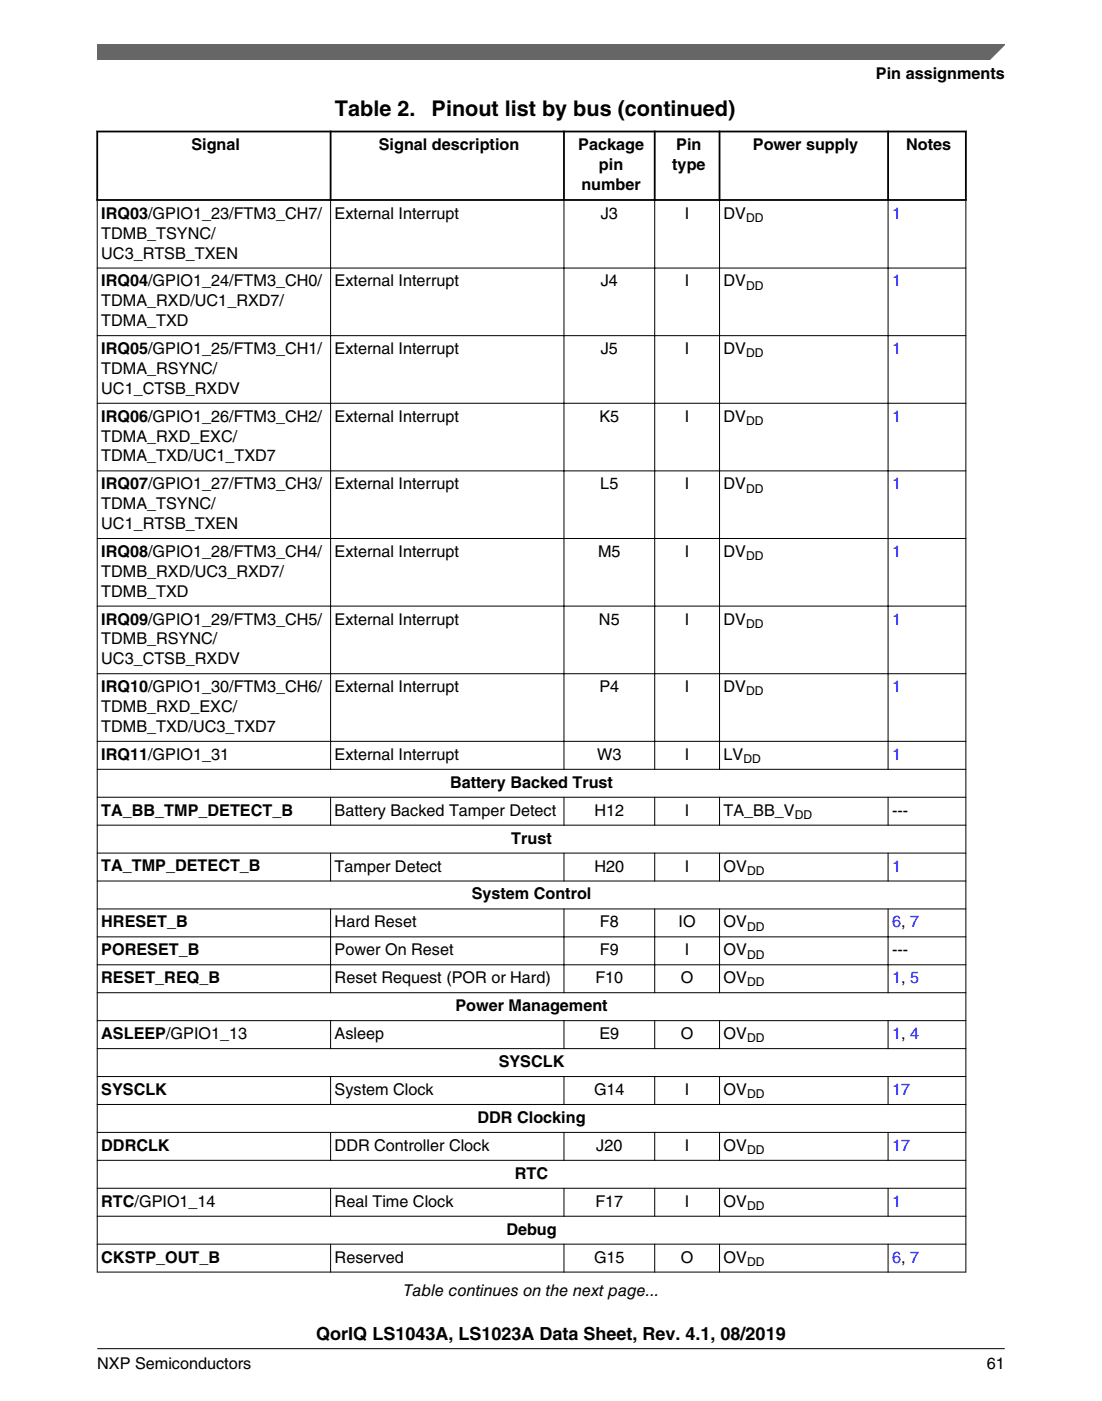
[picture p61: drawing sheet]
<svg xmlns="http://www.w3.org/2000/svg" width="216mm" height="274mm" viewBox="0 0 216 274" stroke-linecap="round" stroke-linejoin="round" font-family="sans-serif">
<defs><g id="words">
<g font-size="4.2">
<text x="65.6" y="22.7">Table 2.</text>
<text x="84.6" y="22.7">Pinout list by bus (continued)</text>
</g>
<text font-size="3.5" x="62" y="262.3">QorIQ LS1043A, LS1023A Data Sheet, Rev. 4.1, 08/2019</text>
<g font-size="3.2">
<text x="171.6" y="15.5">Pin assignments</text>
<text x="37.5" y="29.4">Signal</text>
<text x="74.2" y="29.4">Signal description</text>
<text x="113.3" y="29.4">Package</text>
<text x="132.5" y="29.4">Pin</text>
<text x="147.5" y="29.4">Power supply</text>
<text x="177.6" y="29.4">Notes</text>
<text x="117.4" y="33.3">pin</text>
<text x="131.7" y="33.3">type</text>
<text x="113.9" y="37.2">number</text>
<text x="19.8" y="42.9">IRQ03/GPIO1_23/FTM3_CH7/</text>
<text x="19.8" y="46.7">TDMB_TSYNC/</text>
<text x="65.6" y="42.9">External Interrupt</text>
<text x="117.7" y="42.9">J3</text>
<text x="134.2" y="42.9">I</text>
<text x="141.8" y="42.9">DV</text>
<text x="19.8" y="50.6">UC3_RTSB_TXEN</text>
<text x="19.8" y="56.1">IRQ04/GPIO1_24/FTM3_CH0/</text>
<text x="19.8" y="60">TDMA_RXD/UC1_RXD7/</text>
<text x="65.6" y="56.1">External Interrupt</text>
<text x="117.7" y="56.1">J4</text>
<text x="134.2" y="56.1">I</text>
<text x="141.8" y="56.1">DV</text>
<text x="19.8" y="63.9">TDMA_TXD</text>
<text x="19.8" y="69.3">IRQ05/GPIO1_25/FTM3_CH1/</text>
<text x="65.6" y="69.3">External Interrupt</text>
<text x="117.7" y="69.3">J5</text>
<text x="134.2" y="69.3">I</text>
<text x="141.8" y="69.3">DV</text>
<text x="19.8" y="73.2">TDMA_RSYNC/</text>
<text x="19.8" y="77.1">UC1_CTSB_RXDV</text>
<text x="19.8" y="82.6">IRQ06/GPIO1_26/FTM3_CH2/</text>
<text x="65.6" y="82.6">External Interrupt</text>
<text x="117.4" y="82.6">K5</text>
<text x="134.2" y="82.6">I</text>
<text x="141.8" y="82.6">DV</text>
<text x="19.8" y="86.5">TDMA_RXD_EXC/</text>
<text x="19.8" y="95.8">IRQ07/GPIO1_27/FTM3_CH3/</text>
<text x="19.8" y="90.3">TDMA_TXD/UC1_TXD7</text>
<text x="65.6" y="95.8">External Interrupt</text>
<text x="117.6" y="95.8">L5</text>
<text x="134.2" y="95.8">I</text>
<text x="141.8" y="95.8">DV</text>
<text x="19.8" y="99.7">TDMA_TSYNC/</text>
<text x="19.8" y="103.6">UC1_RTSB_TXEN</text>
<text x="19.8" y="109">IRQ08/GPIO1_28/FTM3_CH4/</text>
<text x="19.8" y="112.9">TDMB_RXD/UC3_RXD7/</text>
<text x="65.6" y="109">External Interrupt</text>
<text x="117.2" y="109">M5</text>
<text x="134.2" y="109">I</text>
<text x="141.8" y="109">DV</text>
<text x="19.8" y="116.8">TDMB_TXD</text>
<text x="19.8" y="122.3">IRQ09/GPIO1_29/FTM3_CH5/</text>
<text x="65.6" y="122.3">External Interrupt</text>
<text x="117.4" y="122.3">N5</text>
<text x="134.2" y="122.3">I</text>
<text x="141.8" y="122.3">DV</text>
<text x="19.8" y="126.2">TDMB_RSYNC/</text>
<text x="19.8" y="130.1">UC3_CTSB_RXDV</text>
<text x="19.8" y="135.5">IRQ10/GPIO1_30/FTM3_CH6/</text>
<text x="65.6" y="135.5">External Interrupt</text>
<text x="117.4" y="135.5">P4</text>
<text x="134.2" y="135.5">I</text>
<text x="141.8" y="135.5">DV</text>
<text x="19.8" y="139.4">TDMB_RXD_EXC/</text>
<text x="19.8" y="143.3">TDMB_TXD/UC3_TXD7</text>
<text x="19.8" y="148.8">IRQ11/GPIO1_31</text>
<text x="65.6" y="148.8">External Interrupt</text>
<text x="117" y="148.8">W3</text>
<text x="134.2" y="148.8">I</text>
<text x="141.8" y="148.8">LV</text>
<text x="88.2" y="154.2">Battery Backed Trust</text>
<text x="19.8" y="159.7">TA_BB_TMP_DETECT_B</text>
<text x="65.6" y="159.7">Battery Backed Tamper Detect</text>
<text x="116.5" y="159.7">H12</text>
<text x="134.2" y="159.7">I</text>
<text x="141.8" y="159.7">TA_BB_V</text>
<text x="174.8" y="159.7">---</text>
<text x="100.2" y="165.2">Trust</text>
<text x="19.8" y="170.6">TA_TMP_DETECT_B</text>
<text x="65.6" y="170.6">Tamper Detect</text>
<text x="116.5" y="170.6">H20</text>
<text x="134.2" y="170.6">I</text>
<text x="141.8" y="170.6">OV</text>
<text x="92.4" y="176.1">System Control</text>
<text x="19.8" y="181.6">HRESET_B</text>
<text x="65.6" y="181.6">Hard Reset</text>
<text x="117.5" y="181.6">F8</text>
<text x="132.9" y="181.6">IO</text>
<text x="141.8" y="181.6">OV</text>
<text x="19.8" y="187">PORESET_B</text>
<text x="65.6" y="187">Power On Reset</text>
<text x="117.5" y="187">F9</text>
<text x="134.2" y="187">I</text>
<text x="141.8" y="187">OV</text>
<text x="174.8" y="187">---</text>
<text x="19.8" y="192.5">RESET_REQ_B</text>
<text x="65.6" y="192.5">Reset Request (POR or Hard)</text>
<text x="89.2" y="198">Power Management</text>
<text x="116.6" y="192.5">F10</text>
<text x="133.4" y="192.5">O</text>
<text x="141.8" y="192.5">OV</text>
<text x="19.8" y="203.5">ASLEEP/GPIO1_13</text>
<text x="65.6" y="203.5">Asleep</text>
<text x="117.4" y="203.5">E9</text>
<text x="133.4" y="203.5">O</text>
<text x="141.8" y="203.5">OV</text>
<text x="97.7" y="208.9">SYSCLK</text>
<text x="19.8" y="214.4">SYSCLK</text>
<text x="65.6" y="214.4">System Clock</text>
<text x="116.4" y="214.4">G14</text>
<text x="134.2" y="214.4">I</text>
<text x="141.8" y="214.4">OV</text>
<text x="93.6" y="219.9">DDR Clocking</text>
<text x="19.8" y="225.3">DDRCLK</text>
<text x="65.6" y="225.3">DDR Controller Clock</text>
<text x="116.8" y="225.3">J20</text>
<text x="134.2" y="225.3">I</text>
<text x="141.8" y="225.3">OV</text>
<text x="100.9" y="230.8">RTC</text>
<text x="19.8" y="236.3">RTC/GPIO1_14</text>
<text x="65.6" y="236.3">Real Time Clock</text>
<text x="116.6" y="236.3">F17</text>
<text x="134.2" y="236.3">I</text>
<text x="141.8" y="236.3">OV</text>
<text x="99.2" y="241.7">Debug</text>
<text x="19.8" y="247.2">CKSTP_OUT_B</text>
<text x="65.6" y="247.2">Reserved</text>
<text x="116.4" y="247.2">G15</text>
<text x="133.4" y="247.2">O</text>
<text x="141.8" y="247.2">OV</text>
<text x="79.1" y="253.7">Table continues on the next page...</text>
<text x="19.1" y="268">NXP Semiconductors</text>
<text x="193.3" y="268">61</text>
</g>
<g font-size="3.2" fill="#00f">
<text x="174.8" y="42.9">1</text>
<text x="174.8" y="56.1">1</text>
<text x="174.8" y="69.3">1</text>
<text x="174.8" y="82.6">1</text>
<text x="174.8" y="95.8">1</text>
<text x="174.8" y="109">1</text>
<text x="174.8" y="122.3">1</text>
<text x="174.8" y="135.5">1</text>
<text x="174.8" y="148.8">1</text>
<text x="174.8" y="170.6">1</text>
<text x="174.8" y="181.6">6, 7</text>
<text x="174.8" y="192.5">1, 5</text>
<text x="174.8" y="203.5">1, 4</text>
<text x="174.8" y="214.4">17</text>
<text x="174.8" y="225.3">17</text>
<text x="174.8" y="236.3">1</text>
<text x="174.8" y="247.2">6, 7</text>
</g>
<g font-size="2.4">
<text x="146.2" y="43.5">DD</text>
<text x="146.2" y="56.7">DD</text>
<text x="146.2" y="70">DD</text>
<text x="146.2" y="83.2">DD</text>
<text x="146.2" y="96.4">DD</text>
<text x="146.2" y="109.7">DD</text>
<text x="146.2" y="122.9">DD</text>
<text x="146.2" y="136.2">DD</text>
<text x="145.6" y="149.4">DD</text>
<text x="155.7" y="160.3">DD</text>
<text x="146.4" y="171.3">DD</text>
<text x="146.4" y="182.2">DD</text>
<text x="146.4" y="187.7">DD</text>
<text x="146.4" y="193.2">DD</text>
<text x="146.4" y="204.1">DD</text>
<text x="146.4" y="215">DD</text>
<text x="146.4" y="226">DD</text>
<text x="146.4" y="236.9">DD</text>
<text x="146.4" y="247.9">DD</text>
</g>
</g></defs>
<path d="M18.9 25.8h170.5M18.9 39.2h170.5M19 25.6v13.7M64.8 25.6v13.7M110.5 25.6v13.7M128.3 25.6v13.7M141 25.6v13.7M174 25.6v13.7M189.2 25.6v13.7" fill="none" stroke="#000" stroke-width=".35"/>
<g fill="none" stroke="#000" stroke-width=".2">
<path d="M19 39.3v209.9M64.8 38.9v111.8M110.5 38.9v111.8M128.3 38.9v111.8M141 38.9v111.8M174 38.9v111.8M189.2 39.3v209.9M19 52.5h170.3M19 65.7h170.3M19 79h170.3M19 92.2h170.3M19 105.4h170.3"/>
<path d="M19 118.7h170.3M19 131.9h170.3M19 145.2h170.3M19 150.6h170.3M19 156.1h170.3M64.8 156v5.7M110.5 156v5.7M128.3 156v5.7M141 156v5.7M174 156v5.7M19 161.6h170.3M19 167h170.3"/>
<path d="M19 172.5h170.3M19 178h170.3M64.8 166.9v5.7M64.8 177.9v16.6M110.5 166.9v5.7M110.5 177.9v16.6M128.3 166.9v5.7M128.3 177.9v16.6M141 166.9v5.7M141 177.9v16.6M174 166.9v5.7M174 177.9v16.6"/>
<path d="M19 183.4h170.3M19 188.9h170.3M19 194.4h170.3M19 199.8h170.3M64.8 199.8v5.6M110.5 199.8v5.6M128.3 199.8v5.6M141 199.8v5.6M174 199.8v5.6M19 205.3h170.3M19 210.8h170.3M19 216.3h170.3"/>
<path d="M64.8 210.7v5.6M110.5 210.7v5.6M128.3 210.7v5.6M141 210.7v5.6M174 210.7v5.6M19 221.7h170.3M19 227.2h170.3M19 232.7h170.3M19 238.1h170.3M64.8 221.6v5.7M64.8 232.6v5.6M110.5 221.6v5.7"/>
<path d="M110.5 232.6v5.6M128.3 221.6v5.7M128.3 232.6v5.6M141 221.6v5.7M141 232.6v5.6M174 221.6v5.7M174 232.6v5.6M19 243.6h170.3M19 249.1h170.3M64.8 243.5v5.7M110.5 243.5v5.7M128.3 243.5v5.7"/>
<path d="M141 243.5v5.7M174 243.5v5.7"/>
</g>
<path d="M19 8.7h177.8l-5.6 3h-172.2z" fill="#666"/>
<path d="M19 11.7v-3h177.8l-3 3" fill="none" stroke="#666" stroke-width=".28"/>
<path d="M19 264.1h177.8" fill="none" stroke="#000" stroke-width=".2"/>
<use href="#words"/>
</svg>
